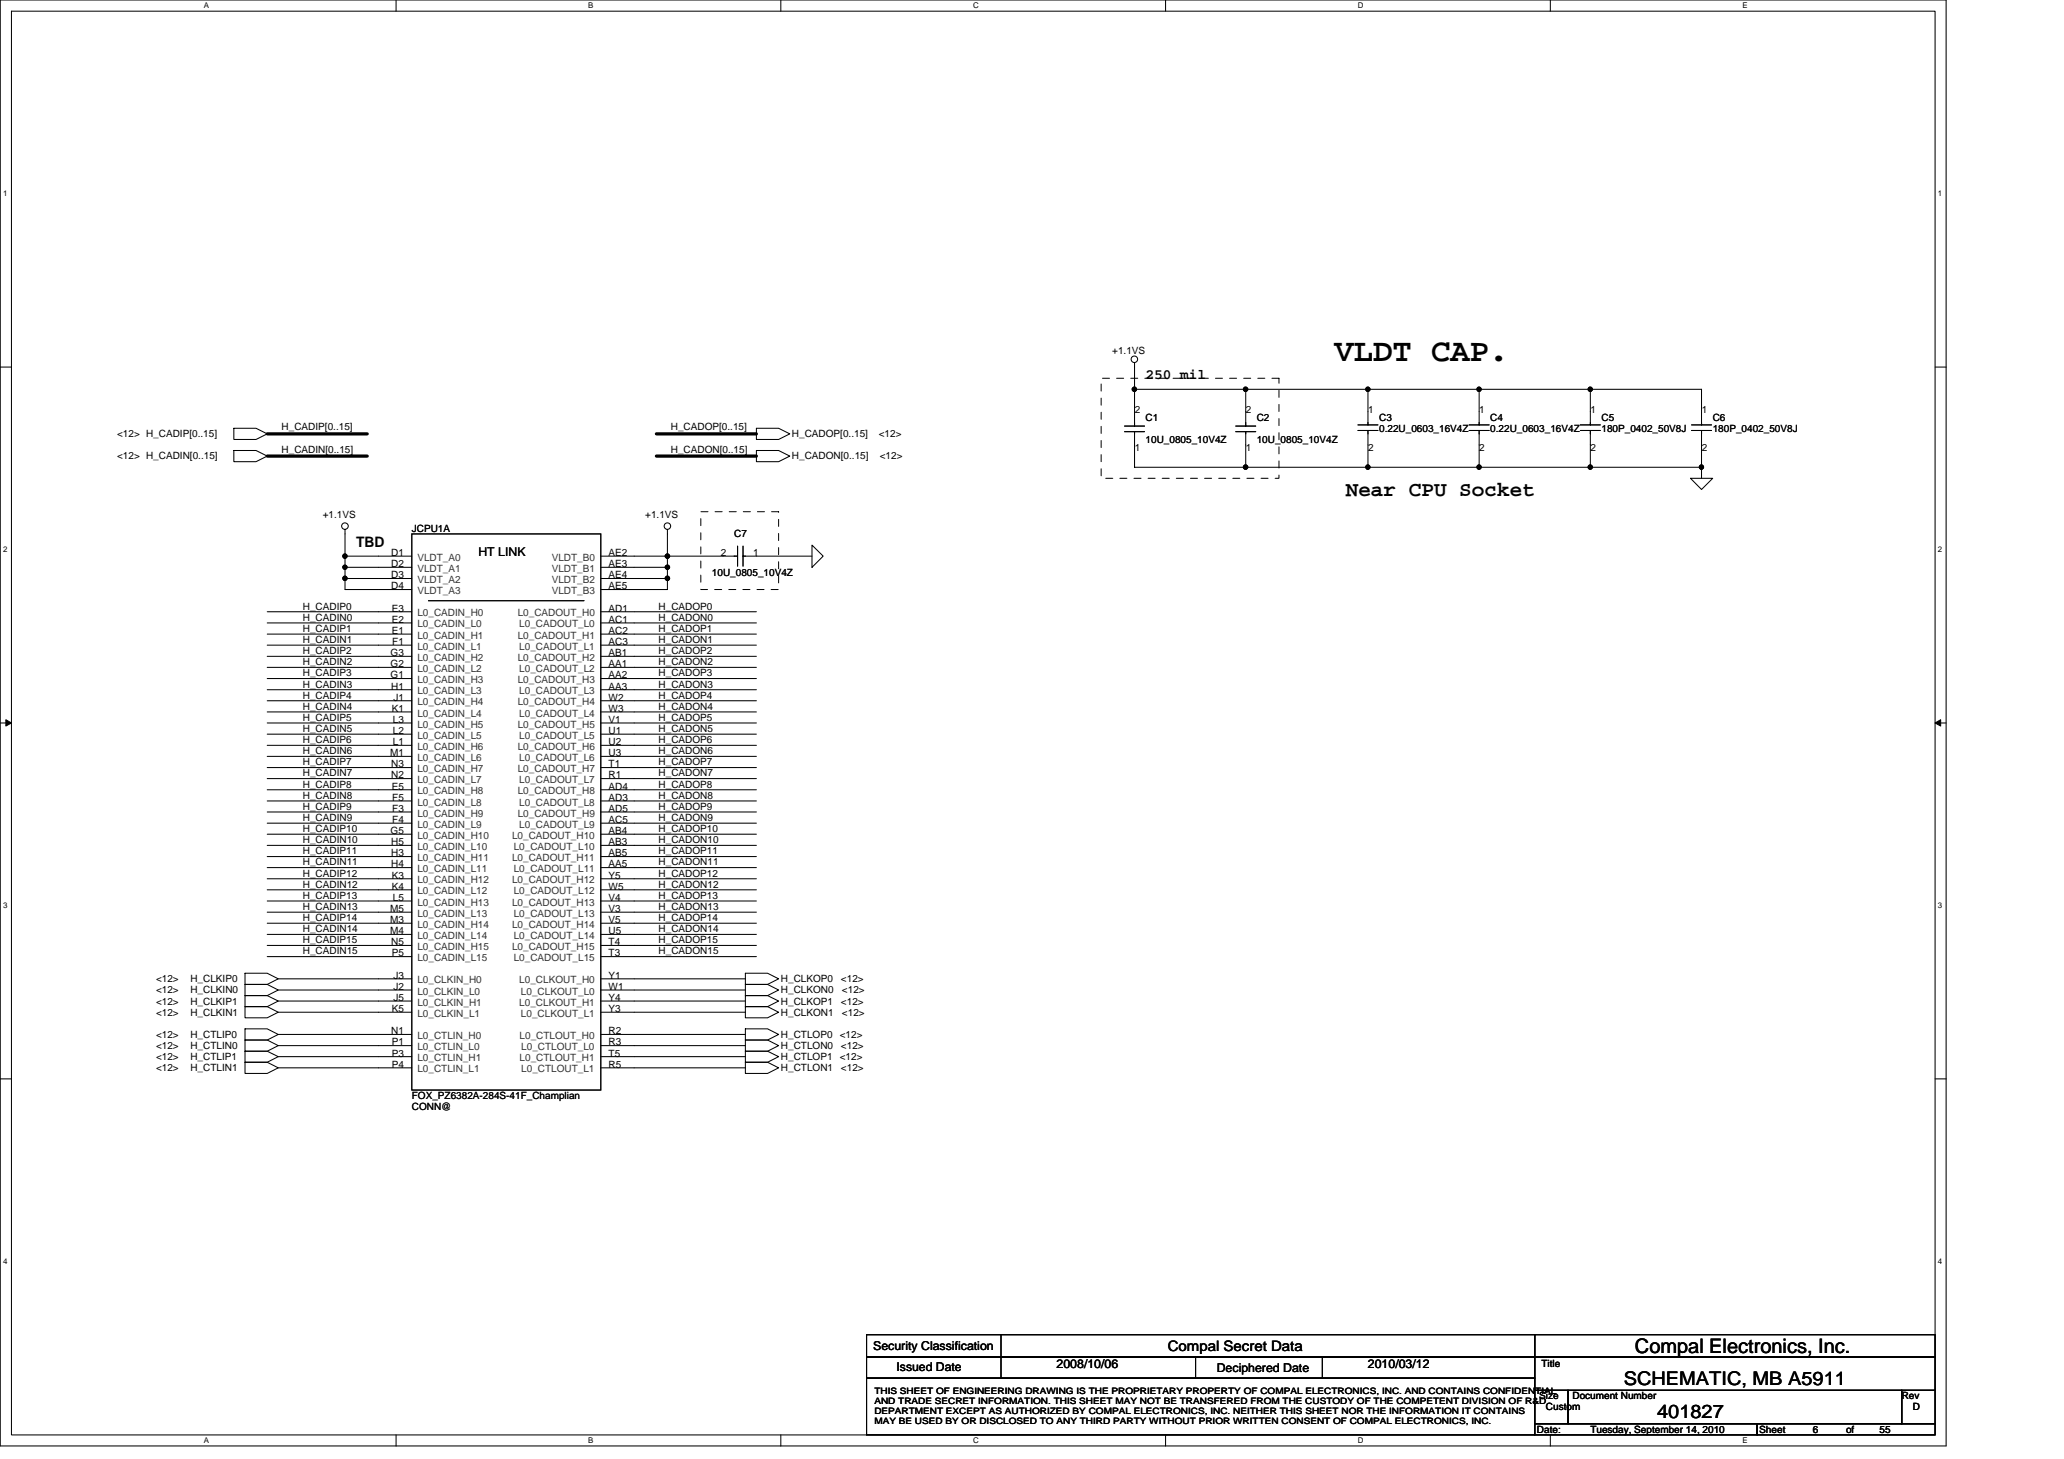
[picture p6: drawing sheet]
<svg xmlns="http://www.w3.org/2000/svg" width="297mm" height="210mm" viewBox="0 0 297 210" stroke-linecap="round" stroke-linejoin="round" font-family="sans-serif">
<defs><g id="words">
<text font-size="4.6" x="192.1" y="51.9">VLDT CAP.</text>
<text font-size="3" x="193.7" y="71.4">Near CPU Socket</text>
<text font-size="2.9" x="235.3" y="194.6">Compal Electronics, Inc.</text>
<g font-size="2.7">
<text x="233.7" y="199.3">SCHEMATIC, MB A5911</text>
<text x="238.5" y="204.1">401827</text>
</g>
<g font-size="2.1">
<text x="164.9" y="54.5">250 mil</text>
<text x="51.3" y="78.7">TBD</text>
<text x="168.1" y="194.4">Compal Secret Data</text>
</g>
<g font-size="1.8">
<text x="68.9" y="80">HT LINK</text>
<text x="125.7" y="194.2">Security Classification</text>
<text x="129" y="197.3">Issued Date</text>
<text x="152.1" y="196.8">2008/10/06</text>
<text x="175.1" y="197.4">Deciphered Date</text>
<text x="196.9" y="196.8">2010/03/12</text>
</g>
<g font-size="1.4">
<text x="160.1" y="50.9">+1.1VS</text>
<text x="163.3" y="59.4">2</text>
<text x="179.3" y="59.4">2</text>
<text x="196.9" y="59.4">1</text>
<text x="212.9" y="59.4">1</text>
<text x="228.9" y="59.4">1</text>
<text x="244.9" y="59.4">1</text>
<text x="16.8" y="62.9">&lt;12&gt; H_CADIP[0..15]</text>
<text x="40.5" y="65.1">H_CADIN[0..15]</text>
<text x="40.5" y="61.9">H_CADIP[0..15]</text>
<text x="96.5" y="61.9">H_CADOP[0..15]</text>
<text x="96.5" y="65.1">H_CADON[0..15]</text>
<text x="114" y="62.9">H_CADOP[0..15]</text>
<text x="126.5" y="62.9">&lt;12&gt;</text>
<text x="163.3" y="64.8">1</text>
<text x="164.9" y="60.5">C1</text>
<text x="164.9" y="63.7">10U_0805_10V4Z</text>
<text x="179.3" y="64.8">1</text>
<text x="180.9" y="60.5">C2</text>
<text x="180.9" y="63.7">10U_0805_10V4Z</text>
<text x="196.9" y="64.8">2</text>
<text x="198.5" y="60.5">C3</text>
<text x="198.5" y="62.1">0.22U_0603_16V4Z</text>
<text x="212.9" y="64.8">2</text>
<text x="214.5" y="60.5">C4</text>
<text x="214.5" y="62.1">0.22U_0603_16V4Z</text>
<text x="228.9" y="64.8">2</text>
<text x="230.5" y="60.5">C5</text>
<text x="230.5" y="62.1">180P_0402_50V8J</text>
<text x="244.9" y="64.8">2</text>
<text x="246.5" y="60.5">C6</text>
<text x="246.5" y="62.1">180P_0402_50V8J</text>
<text x="16.8" y="66.1">&lt;12&gt; H_CADIN[0..15]</text>
<text x="114" y="66.1">H_CADON[0..15]</text>
<text x="126.6" y="66.1">&lt;12&gt;</text>
<text x="46.5" y="74.6">+1.1VS</text>
<text x="59.3" y="76.5">JCPU1A</text>
<text x="92.9" y="74.6">+1.1VS</text>
<text x="105.7" y="77.3">C7</text>
<text x="56.3" y="83.2">D3</text>
<text x="56.3" y="81.6">D2</text>
<text x="56.3" y="80">D1</text>
<text x="87.6" y="83.2">AE4</text>
<text x="87.6" y="81.6">AE3</text>
<text x="87.6" y="80">AE2</text>
<text x="102.5" y="82.9">10U_0805_10V4Z</text>
<text x="103.7" y="80">2</text>
<text x="108.4" y="80">1</text>
<text x="43.6" y="89.3">H_CADIN0</text>
<text x="43.6" y="87.7">H_CADIP0</text>
<text x="56.3" y="84.8">D4</text>
<text x="56.4" y="88">E3</text>
<text x="56.4" y="89.6">E2</text>
<text x="87.6" y="84.8">AE5</text>
<text x="87.6" y="88">AD1</text>
<text x="87.6" y="89.6">AC1</text>
<text x="94.8" y="89.3">H_CADON0</text>
<text x="94.8" y="87.7">H_CADOP0</text>
<text x="43.6" y="92.5">H_CADIN1</text>
<text x="43.6" y="95.7">H_CADIN2</text>
<text x="43.6" y="94.1">H_CADIP2</text>
<text x="43.6" y="90.9">H_CADIP1</text>
<text x="56.2" y="94.4">G3</text>
<text x="56.2" y="96">G2</text>
<text x="56.4" y="91.2">E1</text>
<text x="56.4" y="92.8">F1</text>
<text x="87.6" y="94.4">AB1</text>
<text x="87.6" y="91.2">AC2</text>
<text x="87.6" y="96">AA1</text>
<text x="87.6" y="92.8">AC3</text>
<text x="94.8" y="95.7">H_CADON2</text>
<text x="94.8" y="90.9">H_CADOP1</text>
<text x="94.8" y="94.1">H_CADOP2</text>
<text x="94.8" y="92.5">H_CADON1</text>
<text x="43.6" y="97.3">H_CADIP3</text>
<text x="43.6" y="98.9">H_CADIN3</text>
<text x="43.6" y="100.5">H_CADIP4</text>
<text x="56.2" y="97.6">G1</text>
<text x="56.3" y="99.2">H1</text>
<text x="56.6" y="100.8">J1</text>
<text x="87.6" y="100.8">W2</text>
<text x="87.6" y="97.6">AA2</text>
<text x="87.6" y="99.2">AA3</text>
<text x="94.8" y="98.9">H_CADON3</text>
<text x="94.8" y="100.5">H_CADOP4</text>
<text x="94.8" y="97.3">H_CADOP3</text>
<text x="43.6" y="105.3">H_CADIN5</text>
<text x="43.6" y="102.1">H_CADIN4</text>
<text x="43.6" y="103.7">H_CADIP5</text>
<text x="43.6" y="106.9">H_CADIP6</text>
<text x="56.4" y="102.4">K1</text>
<text x="56.5" y="107.2">L1</text>
<text x="56.5" y="104">L3</text>
<text x="56.5" y="105.6">L2</text>
<text x="87.6" y="107.2">U2</text>
<text x="87.6" y="104">V1</text>
<text x="87.6" y="105.6">U1</text>
<text x="87.6" y="102.4">W3</text>
<text x="94.8" y="106.9">H_CADOP6</text>
<text x="94.8" y="103.7">H_CADOP5</text>
<text x="94.8" y="105.3">H_CADON5</text>
<text x="94.8" y="102.1">H_CADON4</text>
<text x="43.6" y="108.5">H_CADIN6</text>
<text x="43.6" y="111.7">H_CADIN7</text>
<text x="43.6" y="113.3">H_CADIP8</text>
<text x="43.6" y="110.1">H_CADIP7</text>
<text x="56.1" y="108.8">M1</text>
<text x="56.3" y="110.4">N3</text>
<text x="56.3" y="112">N2</text>
<text x="56.4" y="113.6">E5</text>
<text x="87.6" y="113.6">AD4</text>
<text x="87.6" y="110.4">T1</text>
<text x="87.6" y="112">R1</text>
<text x="87.6" y="108.8">U3</text>
<text x="94.8" y="108.5">H_CADON6</text>
<text x="94.8" y="113.3">H_CADOP8</text>
<text x="94.8" y="111.7">H_CADON7</text>
<text x="94.8" y="110.1">H_CADOP7</text>
<text x="43.6" y="114.9">H_CADIN8</text>
<text x="43.6" y="118.1">H_CADIN9</text>
<text x="43.6" y="119.7">H_CADIP10</text>
<text x="43.6" y="116.5">H_CADIP9</text>
<text x="56.2" y="120">G5</text>
<text x="56.4" y="116.8">F3</text>
<text x="56.4" y="118.4">F4</text>
<text x="56.4" y="115.2">F5</text>
<text x="87.6" y="116.8">AD5</text>
<text x="87.6" y="118.4">AC5</text>
<text x="87.6" y="115.2">AD3</text>
<text x="87.6" y="120">AB4</text>
<text x="94.8" y="118.1">H_CADON9</text>
<text x="94.8" y="114.9">H_CADON8</text>
<text x="94.8" y="116.5">H_CADOP9</text>
<text x="94.8" y="119.7">H_CADOP10</text>
<text x="43.6" y="121.3">H_CADIN10</text>
<text x="43.6" y="124.5">H_CADIN11</text>
<text x="43.6" y="122.9">H_CADIP11</text>
<text x="56.3" y="123.2">H3</text>
<text x="56.3" y="124.8">H4</text>
<text x="56.3" y="121.6">H5</text>
<text x="87.6" y="124.8">AA5</text>
<text x="87.6" y="121.6">AB3</text>
<text x="87.6" y="123.2">AB5</text>
<text x="94.8" y="122.9">H_CADOP11</text>
<text x="94.8" y="121.3">H_CADON10</text>
<text x="94.8" y="124.5">H_CADON11</text>
<text x="43.6" y="130.9">H_CADIN13</text>
<text x="43.6" y="127.7">H_CADIN12</text>
<text x="43.6" y="126.1">H_CADIP12</text>
<text x="43.6" y="129.3">H_CADIP13</text>
<text x="56.1" y="131.2">M5</text>
<text x="56.4" y="126.4">K3</text>
<text x="56.4" y="128">K4</text>
<text x="56.5" y="129.6">L5</text>
<text x="87.6" y="131.2">V3</text>
<text x="87.6" y="128">W5</text>
<text x="87.6" y="129.6">V4</text>
<text x="87.6" y="126.4">Y5</text>
<text x="94.8" y="129.3">H_CADOP13</text>
<text x="94.8" y="130.9">H_CADON13</text>
<text x="94.8" y="127.7">H_CADON12</text>
<text x="94.8" y="126.1">H_CADOP12</text>
<text x="43.6" y="132.5">H_CADIP14</text>
<text x="43.6" y="134.1">H_CADIN14</text>
<text x="43.6" y="137.3">H_CADIN15</text>
<text x="43.6" y="135.7">H_CADIP15</text>
<text x="56.1" y="132.8">M3</text>
<text x="56.1" y="134.4">M4</text>
<text x="56.3" y="136">N5</text>
<text x="56.4" y="137.6">P5</text>
<text x="87.6" y="137.6">T3</text>
<text x="87.6" y="134.4">U5</text>
<text x="87.6" y="136">T4</text>
<text x="87.6" y="132.8">V5</text>
<text x="94.8" y="137.3">H_CADON15</text>
<text x="94.8" y="135.7">H_CADOP15</text>
<text x="94.8" y="132.5">H_CADOP14</text>
<text x="94.8" y="134.1">H_CADON14</text>
<text x="22.5" y="142.9">&lt;12&gt;</text>
<text x="22.5" y="141.3">&lt;12&gt;</text>
<text x="27.4" y="142.9">H_CLKIN0</text>
<text x="27.4" y="141.3">H_CLKIP0</text>
<text x="56.6" y="144">J5</text>
<text x="56.6" y="140.8">J3</text>
<text x="56.6" y="142.4">J2</text>
<text x="87.6" y="142.4">W1</text>
<text x="87.6" y="144">Y4</text>
<text x="87.6" y="140.8">Y1</text>
<text x="112.4" y="141.3">H_CLKOP0</text>
<text x="112.4" y="142.9">H_CLKON0</text>
<text x="121" y="141.3">&lt;12&gt;</text>
<text x="121.2" y="142.9">&lt;12&gt;</text>
<text x="22.5" y="146.1">&lt;12&gt;</text>
<text x="22.5" y="144.5">&lt;12&gt;</text>
<text x="22.5" y="149.3">&lt;12&gt;</text>
<text x="27.4" y="146.1">H_CLKIN1</text>
<text x="27.4" y="144.5">H_CLKIP1</text>
<text x="27.4" y="149.3">H_CTLIP0</text>
<text x="56.3" y="148.8">N1</text>
<text x="56.4" y="145.6">K5</text>
<text x="87.6" y="148.8">R2</text>
<text x="87.6" y="145.6">Y3</text>
<text x="112.4" y="144.5">H_CLKOP1</text>
<text x="112.4" y="146.1">H_CLKON1</text>
<text x="112.4" y="149.3">H_CTLOP0</text>
<text x="120.9" y="149.3">&lt;12&gt;</text>
<text x="121" y="144.5">&lt;12&gt;</text>
<text x="121.2" y="146.1">&lt;12&gt;</text>
<text x="22.5" y="154.1">&lt;12&gt;</text>
<text x="22.5" y="152.5">&lt;12&gt;</text>
<text x="22.5" y="150.9">&lt;12&gt;</text>
<text x="27.4" y="154.1">H_CTLIN1</text>
<text x="27.4" y="152.5">H_CTLIP1</text>
<text x="27.4" y="150.9">H_CTLIN0</text>
<text x="56.4" y="152">P3</text>
<text x="56.4" y="153.6">P4</text>
<text x="56.4" y="150.4">P1</text>
<text x="87.6" y="153.6">R5</text>
<text x="87.6" y="150.4">R3</text>
<text x="87.6" y="152">T5</text>
<text x="112.4" y="152.5">H_CTLOP1</text>
<text x="112.4" y="154.1">H_CTLON1</text>
<text x="112.4" y="150.9">H_CTLON0</text>
<text x="120.9" y="152.5">&lt;12&gt;</text>
<text x="121" y="154.1">&lt;12&gt;</text>
<text x="121" y="150.9">&lt;12&gt;</text>
<text x="59.3" y="158.1">FOX_PZ6382A-284S-41F_Champlian</text>
<text x="59.3" y="159.7">CONN@</text>
<text x="221.8" y="196.7">Title</text>
<text x="221.5" y="201.3">Size</text>
<text x="222.5" y="202.9">Custom</text>
<text x="226.3" y="201.3">Document Number</text>
<text x="273.7" y="201.3">Rev</text>
<text x="275.3" y="202.9">D</text>
<text x="221.2" y="206.1">Date:</text>
<text x="228.9" y="206.1">Tuesday, September 14, 2010</text>
<text x="253.2" y="206.1">Sheet</text>
<text x="260.9" y="206.1">6</text>
<text x="265.7" y="206.1">of</text>
<text x="270.5" y="206.1">55</text>
</g>
<g font-size="1.4" fill="#333">
<text x="60.1" y="83.9">VLDT_A2</text>
<text x="60.1" y="82.3">VLDT_A1</text>
<text x="60.1" y="80.7">VLDT_A0</text>
<text x="79.4" y="83.9">VLDT_B2</text>
<text x="79.4" y="82.3">VLDT_B1</text>
<text x="79.4" y="80.7">VLDT_B0</text>
<text x="60.1" y="85.5">VLDT_A3</text>
<text x="60.1" y="88.7">L0_CADIN_H0</text>
<text x="74.5" y="88.7">L0_CADOUT_H0</text>
<text x="79.4" y="85.5">VLDT_B3</text>
<text x="60.1" y="95.1">L0_CADIN_H2</text>
<text x="60.1" y="91.9">L0_CADIN_H1</text>
<text x="60.1" y="93.5">L0_CADIN_L1</text>
<text x="60.1" y="90.3">L0_CADIN_L0</text>
<text x="74.5" y="95.1">L0_CADOUT_H2</text>
<text x="74.5" y="91.9">L0_CADOUT_H1</text>
<text x="74.7" y="93.5">L0_CADOUT_L1</text>
<text x="74.7" y="90.3">L0_CADOUT_L0</text>
<text x="60.1" y="101.5">L0_CADIN_H4</text>
<text x="60.1" y="98.3">L0_CADIN_H3</text>
<text x="60.1" y="99.9">L0_CADIN_L3</text>
<text x="60.1" y="96.7">L0_CADIN_L2</text>
<text x="74.5" y="101.5">L0_CADOUT_H4</text>
<text x="74.5" y="98.3">L0_CADOUT_H3</text>
<text x="74.7" y="99.9">L0_CADOUT_L3</text>
<text x="74.7" y="96.7">L0_CADOUT_L2</text>
<text x="60.1" y="107.9">L0_CADIN_H6</text>
<text x="60.1" y="104.7">L0_CADIN_H5</text>
<text x="60.1" y="106.3">L0_CADIN_L5</text>
<text x="60.1" y="103.1">L0_CADIN_L4</text>
<text x="74.5" y="107.9">L0_CADOUT_H6</text>
<text x="74.5" y="104.7">L0_CADOUT_H5</text>
<text x="74.7" y="106.3">L0_CADOUT_L5</text>
<text x="74.7" y="103.1">L0_CADOUT_L4</text>
<text x="60.1" y="111.1">L0_CADIN_H7</text>
<text x="60.1" y="112.7">L0_CADIN_L7</text>
<text x="60.1" y="109.5">L0_CADIN_L6</text>
<text x="74.5" y="111.1">L0_CADOUT_H7</text>
<text x="74.7" y="112.7">L0_CADOUT_L7</text>
<text x="74.7" y="109.5">L0_CADOUT_L6</text>
<text x="60.1" y="117.5">L0_CADIN_H9</text>
<text x="60.1" y="119.1">L0_CADIN_L9</text>
<text x="60.1" y="114.3">L0_CADIN_H8</text>
<text x="60.1" y="115.9">L0_CADIN_L8</text>
<text x="74.5" y="117.5">L0_CADOUT_H9</text>
<text x="74.5" y="114.3">L0_CADOUT_H8</text>
<text x="74.7" y="119.1">L0_CADOUT_L9</text>
<text x="74.7" y="115.9">L0_CADOUT_L8</text>
<text x="60.1" y="123.9">L0_CADIN_H11</text>
<text x="60.1" y="125.5">L0_CADIN_L11</text>
<text x="60.1" y="120.7">L0_CADIN_H10</text>
<text x="60.1" y="122.3">L0_CADIN_L10</text>
<text x="73.7" y="123.9">L0_CADOUT_H11</text>
<text x="73.7" y="120.7">L0_CADOUT_H10</text>
<text x="73.9" y="125.5">L0_CADOUT_L11</text>
<text x="73.9" y="122.3">L0_CADOUT_L10</text>
<text x="60.1" y="130.3">L0_CADIN_H13</text>
<text x="60.1" y="131.9">L0_CADIN_L13</text>
<text x="60.1" y="127.1">L0_CADIN_H12</text>
<text x="60.1" y="128.7">L0_CADIN_L12</text>
<text x="73.7" y="130.3">L0_CADOUT_H13</text>
<text x="73.7" y="127.1">L0_CADOUT_H12</text>
<text x="73.9" y="131.9">L0_CADOUT_L13</text>
<text x="73.9" y="128.7">L0_CADOUT_L12</text>
<text x="60.1" y="136.7">L0_CADIN_H15</text>
<text x="60.1" y="133.5">L0_CADIN_H14</text>
<text x="60.1" y="135.1">L0_CADIN_L14</text>
<text x="73.7" y="136.7">L0_CADOUT_H15</text>
<text x="73.7" y="133.5">L0_CADOUT_H14</text>
<text x="73.9" y="135.1">L0_CADOUT_L14</text>
<text x="60.1" y="138.3">L0_CADIN_L15</text>
<text x="60.1" y="141.5">L0_CLKIN_H0</text>
<text x="60.1" y="143.1">L0_CLKIN_L0</text>
<text x="73.9" y="138.3">L0_CADOUT_L15</text>
<text x="74.7" y="141.5">L0_CLKOUT_H0</text>
<text x="75" y="143.1">L0_CLKOUT_L0</text>
<text x="60.1" y="144.7">L0_CLKIN_H1</text>
<text x="60.1" y="146.3">L0_CLKIN_L1</text>
<text x="60.1" y="149.5">L0_CTLIN_H0</text>
<text x="74.7" y="144.7">L0_CLKOUT_H1</text>
<text x="74.8" y="149.5">L0_CTLOUT_H0</text>
<text x="75" y="146.3">L0_CLKOUT_L1</text>
<text x="60.1" y="152.7">L0_CTLIN_H1</text>
<text x="60.1" y="154.3">L0_CTLIN_L1</text>
<text x="60.1" y="151.1">L0_CTLIN_L0</text>
<text x="74.8" y="152.7">L0_CTLOUT_H1</text>
<text x="75" y="154.3">L0_CTLOUT_L1</text>
<text x="75" y="151.1">L0_CTLOUT_L0</text>
</g>
<g font-size="1.3">
<text x="125.8" y="200.5">THIS SHEET OF ENGINEERING DRAWING IS THE PROPRIETARY PROPERTY OF COMPAL ELECTRONICS, INC. AND CONTAINS CONFIDENTIAL</text>
<text x="125.8" y="202">AND TRADE SECRET INFORMATION. THIS SHEET MAY NOT BE TRANSFERED FROM THE CUSTODY OF THE COMPETENT DIVISION OF R&amp;D</text>
<text x="125.8" y="203.5">DEPARTMENT EXCEPT AS AUTHORIZED BY COMPAL ELECTRONICS, INC. NEITHER THIS SHEET NOR THE INFORMATION IT CONTAINS</text>
<text x="125.8" y="204.9">MAY BE USED BY OR DISCLOSED TO ANY THIRD PARTY WITHOUT PRIOR WRITTEN CONSENT OF COMPAL ELECTRONICS, INC.</text>
</g>
<g font-size="1.1">
<text x="29.3" y="1.2">A</text>
<text x="84.7" y="1.2">B</text>
<text x="140" y="1.2">C</text>
<text x="195.4" y="1.2">D</text>
<text x="250.8" y="1.2">E</text>
<text x=".4" y="28.2">1</text>
<text x="278.9" y="28.2">1</text>
<text x=".4" y="79.4">2</text>
<text x="278.9" y="79.4">2</text>
<text x=".4" y="130.6">3</text>
<text x="278.9" y="130.6">3</text>
<text x=".4" y="181.8">4</text>
<text x="278.9" y="181.8">4</text>
<text x="29.3" y="207.6">A</text>
<text x="84.7" y="207.6">B</text>
<text x="140" y="207.6">C</text>
<text x="195.4" y="207.6">D</text>
<text x="250.8" y="207.6">E</text>
</g>
</g></defs>
<path d="M0 0h280.1v208h-280.1zM1.6 1.6h276.9v204.8h-276.9z" fill="none" stroke="#000" stroke-width=".15"/>
<g fill="#fff">
<path d="M29.3 .2h.8v1.2h-.8z"/>
<path d="M29.3 206.6h.8v1.3h-.8z"/>
</g>
<path d="M57 0v1.6M57 206.4v1.6" fill="none" stroke="#000" stroke-width=".15"/>
<g fill="#fff">
<path d="M84.7 .2h.7v1.2h-.7z"/>
<path d="M84.7 206.6h.7v1.3h-.7z"/>
</g>
<path d="M112.4 0v1.6M112.4 206.4v1.6" fill="none" stroke="#000" stroke-width=".15"/>
<g fill="#fff">
<path d="M140 .2h.8v1.2h-.8z"/>
<path d="M140 206.6h.8v1.3h-.8z"/>
</g>
<path d="M167.7 0v1.6M167.7 206.4v1.6" fill="none" stroke="#000" stroke-width=".15"/>
<g fill="#fff">
<path d="M195.4 .2h.8v1.2h-.8z"/>
<path d="M195.4 206.6h.8v1.3h-.8z"/>
</g>
<path d="M223.1 0v1.6M223.1 206.4v1.6" fill="none" stroke="#000" stroke-width=".15"/>
<g fill="#fff">
<path d="M250.8 .2h.7v1.2h-.7z"/>
<path d="M250.8 206.6h.7v1.3h-.7z"/>
<path d="M.4 27.2h.7v1.3h-.7z"/>
<path d="M278.9 27.2h.6v1.3h-.6z"/>
<path d="M.4 78.4h.7v1.3h-.7z"/>
<path d="M278.9 78.4h.6v1.3h-.6z"/>
</g>
<path d="M0 52.8h1.6M278.5 52.8h1.6" fill="none" stroke="#000" stroke-width=".15"/>
<g fill="#fff">
<path d="M.4 129.6h.7v1.3h-.7z"/>
<path d="M278.9 129.6h.6v1.3h-.6z"/>
</g>
<path d="M0 104h1.6M278.5 104h1.6" fill="none" stroke="#000" stroke-width=".15"/>
<path d="M.8 103.5l.8 .5-.8 .5zM278.5 104l.8-.5v1z" fill="#000" stroke="#000" stroke-width=".14"/>
<g fill="#fff">
<path d="M.4 180.8h.7v1.3h-.7z"/>
<path d="M278.9 180.8h.6v1.3h-.6z"/>
</g>
<g fill="none" stroke="#000" stroke-width=".15">
<path d="M163.3 56h16v5.3M163.3 52.2v9.1M179.3 56h65.6v5.1M196.9 56v5.1M212.9 56v5.1M228.9 56v5.1M33.7 64.8h3.1l1.7 .8-1.7 .8h-3.1zM33.7 61.6h3.1l1.7 .8-1.7 .8h-3.1zM49.7 76.2v5.4M59.3 76.8h27.2v80h-27.2zM96.1 76.2v3.8h10M106.1 78.6v2.8"/>
<path d="M106.9 78.6v2.8M108.9 64.8h3.2l1.6 .8-1.6 .8h-3.2zM108.9 61.6h3.2l1.6 .8-1.6 .8h-3.2zM116.9 78.4l1.6 1.6-1.6 1.6zM161.8 61.3h2.9M161.8 62.1h2.9M163.3 62.1v5.1h16v-5.1M177.8 61.3h2.9M177.8 62.1h2.9M195.4 61.9h2.9M195.4 61.1h2.9M196.9 61.9v5.3"/>
<path d="M211.4 61.9h2.9M211.4 61.1h2.9M212.9 61.9v5.3M227.4 61.9h2.9M227.4 61.1h2.9M228.9 61.9v5.3M243.3 68.8h3.2l-1.6 1.6zM243.4 61.9h2.9M243.4 61.1h2.9M244.9 61.9v6.9M244.9 67.2h-65.6M38.5 89.6h20.8"/>
<path d="M38.5 97.6h20.8M38.5 96h20.8M38.5 94.4h20.8M38.5 91.2h20.8M38.5 99.2h20.8M38.5 88h20.8M49.7 81.6h9.6M49.7 80h9.6M49.7 81.6v1.6h9.6M49.7 83.2v1.6h9.6M59.3 92.8h-20.8M61.7 86.4h22.3"/>
<path d="M86.5 80h9.6v1.6M86.5 92.8h22.4M86.5 89.6h22.4M86.5 97.6h22.4M86.5 96h22.4M86.5 94.4h22.4M86.5 91.2h22.4M86.5 99.2h22.4M86.5 88h22.4M86.5 83.2h9.6M96.1 81.6h-9.6M96.1 81.6v3.2h-9.6"/>
<path d="M116.9 80h-10M38.5 100.8h20.8M38.5 105.6h20.8M38.5 102.4h20.8M38.5 104h20.8M38.5 108.8h20.8M38.5 115.2h20.8M38.5 112h20.8M38.5 118.4h20.8M38.5 113.6h20.8M38.5 107.2h20.8M38.5 110.4h20.8"/>
<path d="M38.5 116.8h20.8M86.5 100.8h22.4M86.5 105.6h22.4M86.5 102.4h22.4M86.5 104h22.4M86.5 108.8h22.4M86.5 115.2h22.4M86.5 112h22.4M86.5 118.4h22.4M86.5 113.6h22.4M86.5 107.2h22.4M86.5 110.4h22.4"/>
<path d="M108.9 116.8h-22.4M38.5 121.6h20.8M38.5 120h20.8M38.5 124.8h20.8M38.5 123.2h20.8M38.5 131.2h20.8M38.5 128h20.8M38.5 132.8h20.8M38.5 126.4h20.8M38.5 134.4h20.8M38.5 137.6h20.8M38.5 136h20.8"/>
<path d="M38.5 129.6h20.8M86.5 120h22.4M86.5 124.8h22.4M86.5 123.2h22.4M86.5 131.2h22.4M86.5 128h22.4M86.5 132.8h22.4M86.5 126.4h22.4M86.5 134.4h22.4M86.5 137.6h22.4M86.5 136h22.4M86.5 129.6h22.4"/>
<path d="M108.9 121.6h-22.4M0 155.2h1.6M35.3 141.6h3.2l1.5 .8-1.5 .8h-3.2zM35.3 144.8h3.2l1.5 .8-1.5 .8h-3.2zM35.3 143.2h3.2l1.5 .8-1.5 .8h-3.2zM35.3 152.8h3.2l1.5 .8-1.5 .8h-3.2zM35.3 140h3.2l1.5 .8-1.5 .8h-3.2zM35.3 151.2h3.2l1.5 .8-1.5 .8h-3.2zM35.3 149.6h3.2l1.5 .8-1.5 .8h-3.2zM35.3 148h3.2l1.5 .8-1.5 .8h-3.2zM40 150.4h19.3M59.3 148.8h-19.3"/>
<path d="M59.3 142.4h-19.3M59.3 144h-19.3M59.3 140.8h-19.3M59.3 145.6h-19.3M59.3 152h-19.3M59.3 153.6h-19.3M86.5 150.4h20.8M86.5 148.8h20.8M86.5 142.4h20.8M86.5 144h20.8M86.5 140.8h20.8M86.5 145.6h20.8"/>
<path d="M86.5 152h20.8M86.5 153.6h20.8M107.3 151.2h3.2l1.6 .8-1.6 .8h-3.2zM107.3 143.2h3.2l1.6 .8-1.6 .8h-3.2zM107.3 140h3.2l1.6 .8-1.6 .8h-3.2zM107.3 141.6h3.2l1.6 .8-1.6 .8h-3.2zM107.3 144.8h3.2l1.6 .8-1.6 .8h-3.2zM107.3 152.8h3.2l1.6 .8-1.6 .8h-3.2zM107.3 148h3.2l1.6 .8-1.6 .8h-3.2zM107.3 149.6h3.2l1.6 .8-1.6 .8h-3.2zM278.5 155.2h1.6M124.7 192h96.2v3.2h-96.2z"/>
<path d="M124.7 195.2h96.2v3.1h-96.2zM124.7 198.3h96.2v8.1h-96.2zM144.1 192v6.3M172.1 195.2v3.1M190.3 195.2v3.1M220.9 192h57.6v3.2h-57.6zM220.9 195.2h57.6v4.8h-57.6zM220.9 204.8h32v1.6h-32zM220.9 200h4.8v4.8h-4.8zM225.7 200h48v4.8h-48zM252.9 204.8h25.6v1.6h-25.6zM273.7 200h4.8v4.8h-4.8z"/>
<circle cx="163.3" cy="51.7" r=".47"/>
<circle cx="49.6" cy="75.7" r=".47"/>
<circle cx="96" cy="75.7" r=".47"/>
</g>
<g fill="#000" stroke="#000" stroke-width=".15">
<circle cx="163.3" cy="56" r=".32"/>
<circle cx="179.3" cy="56" r=".32"/>
<circle cx="196.8" cy="56" r=".32"/>
<circle cx="212.9" cy="56" r=".32"/>
<circle cx="228.9" cy="56" r=".32"/>
<circle cx="179.3" cy="67.2" r=".32"/>
<circle cx="196.8" cy="67.2" r=".32"/>
<circle cx="212.9" cy="67.2" r=".32"/>
<circle cx="228.9" cy="67.2" r=".32"/>
<circle cx="244.9" cy="67.2" r=".32"/>
<circle cx="49.6" cy="83.2" r=".32"/>
<circle cx="49.6" cy="80" r=".32"/>
<circle cx="49.6" cy="81.6" r=".31"/>
<circle cx="96" cy="80" r=".32"/>
<circle cx="96" cy="83.2" r=".32"/>
<circle cx="96.1" cy="81.6" r=".31"/>
</g>
<path d="M38.5 65.6h14.3M38.5 62.4h14.3M94.5 65.6h14.4M94.5 62.4h14.4" fill="none" stroke="#000" stroke-width=".47"/>
<path d="M158.5 54.4h25.6v14.4h-25.6zM100.9 73.6h11.2v11.2h-11.2z" fill="none" stroke="#000" stroke-width=".14" stroke-dasharray="1 1 1 1 1 1 1 1"/>
<use href="#words"/>
</svg>
